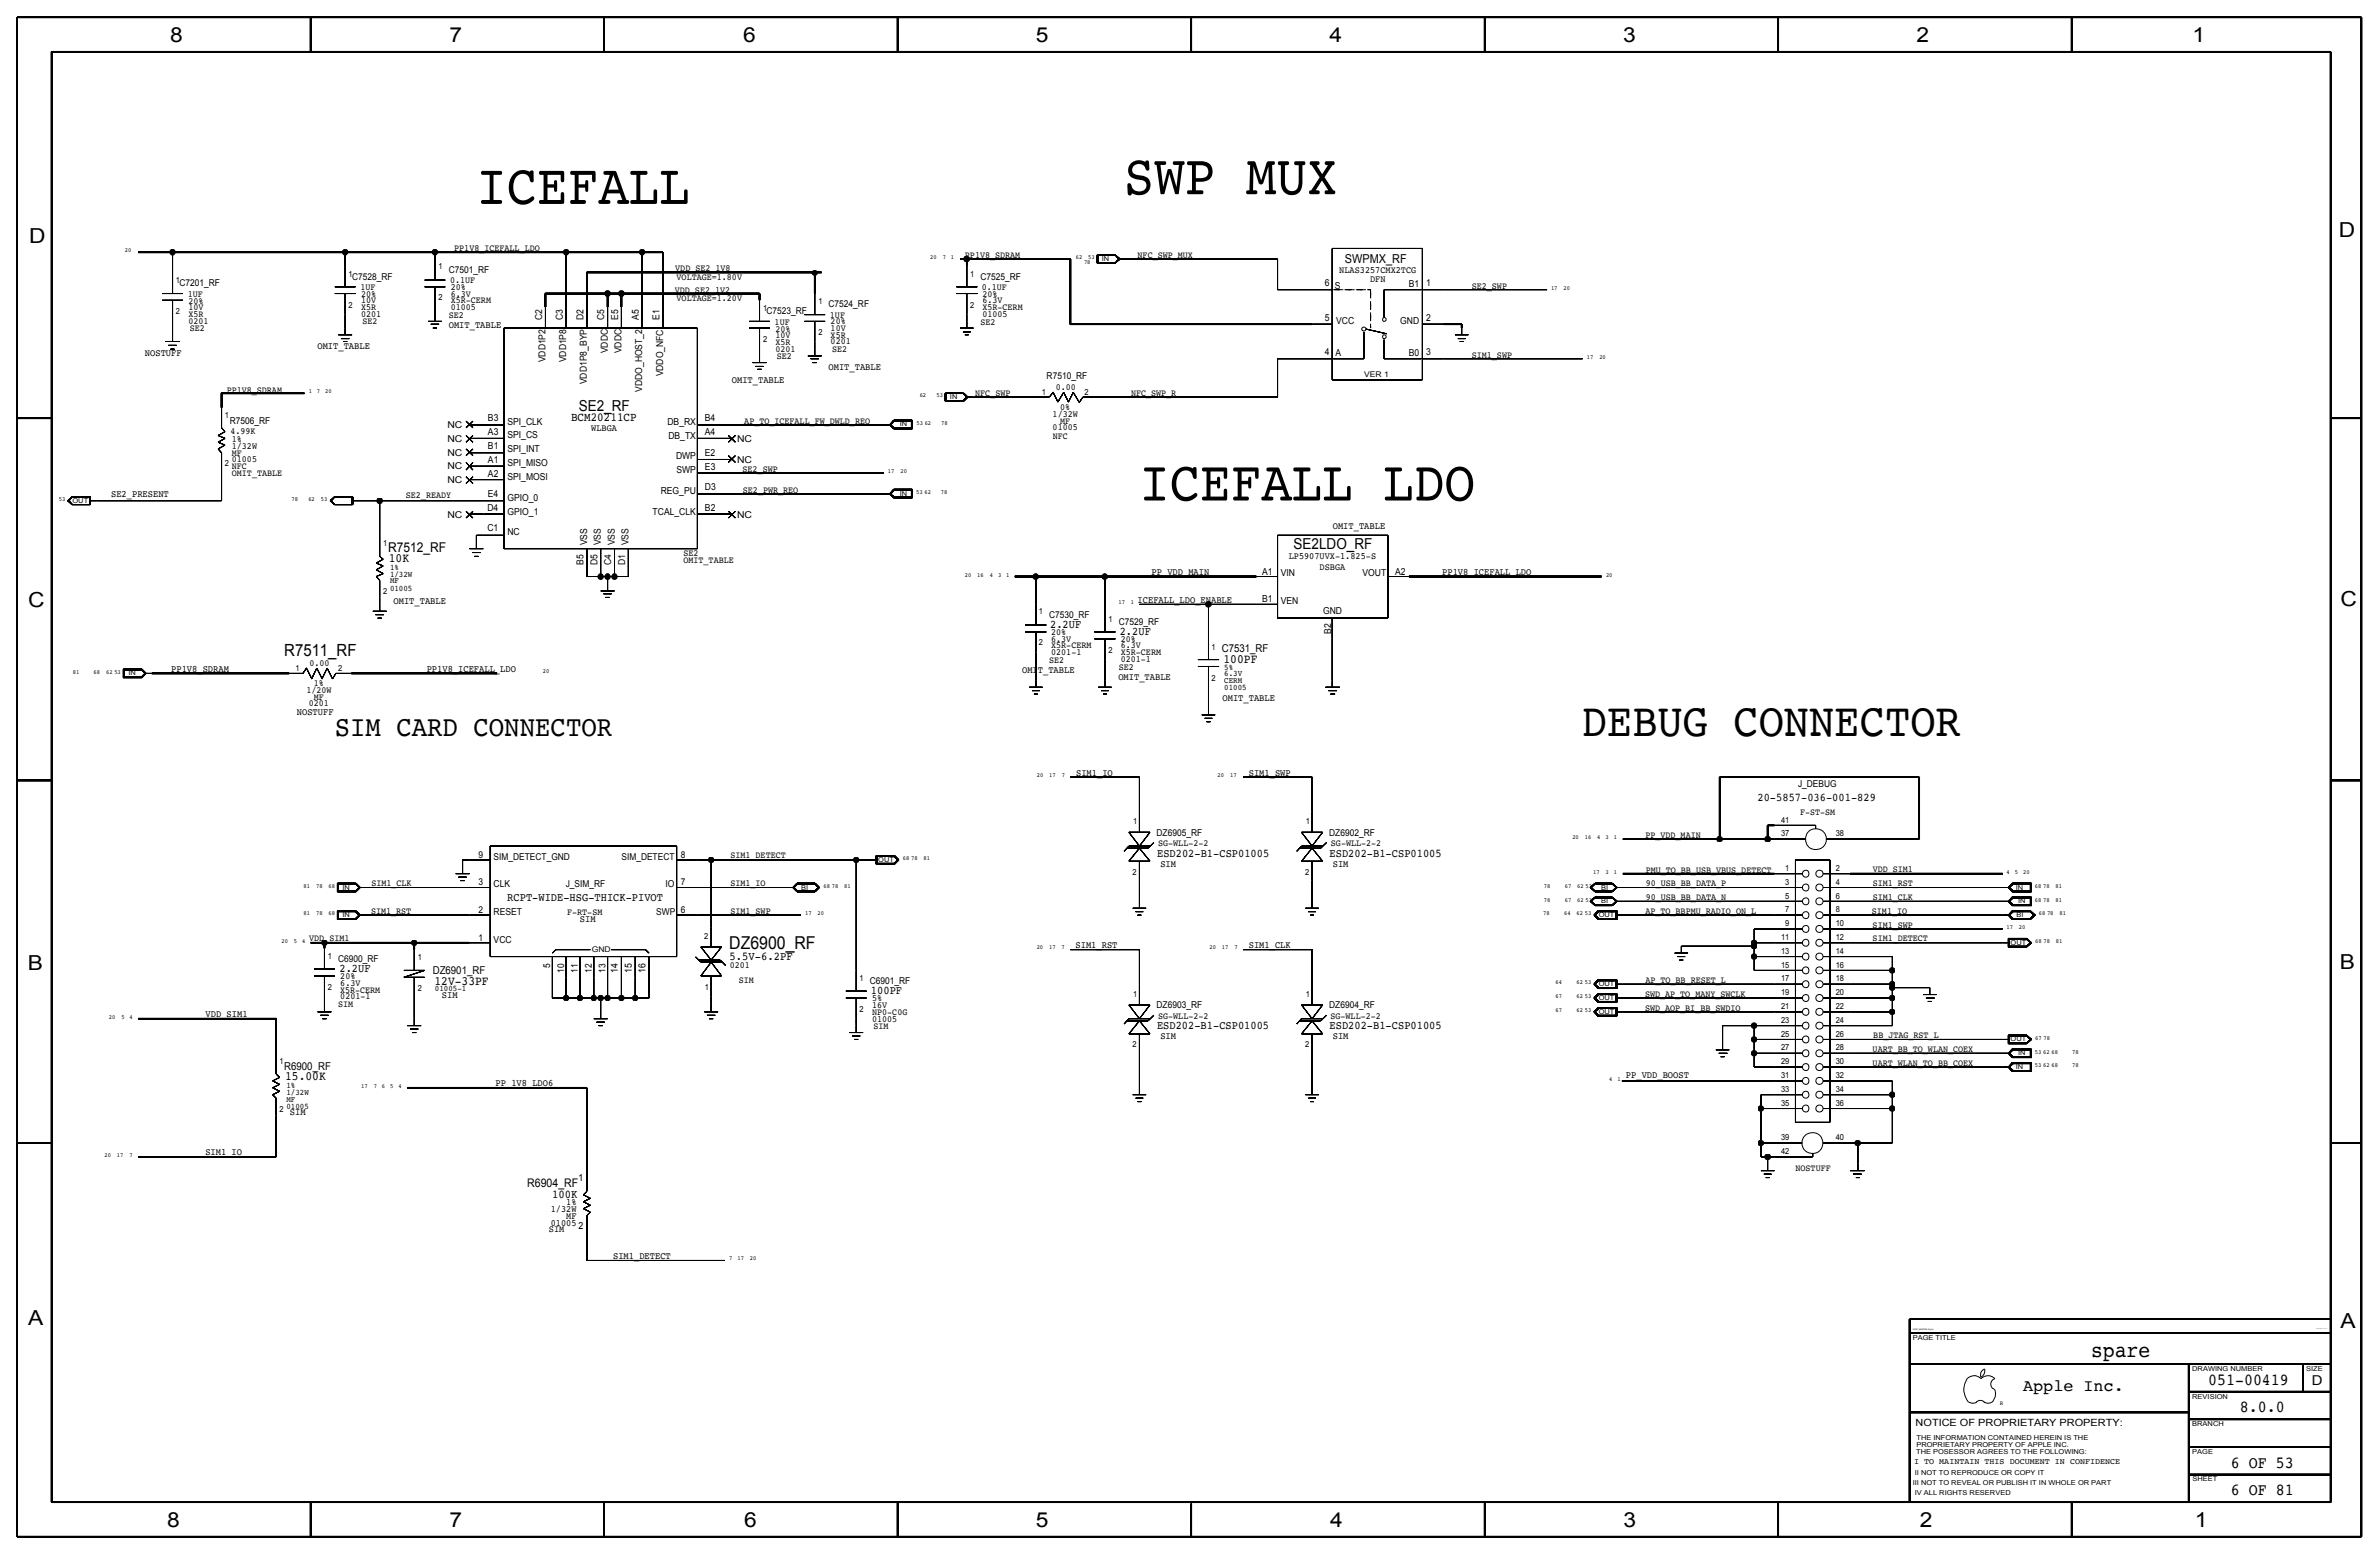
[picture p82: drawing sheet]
<svg xmlns="http://www.w3.org/2000/svg" width="875mm" height="572mm" viewBox="0 0 875 572" stroke-linecap="round" stroke-linejoin="round" font-family="sans-serif">
<defs><g id="words">
<g font-size="21">
<text x="413.3" y="71.4">SWP MUX</text>
<text x="175.2" y="75">ICEFALL</text>
<text x="419.1" y="184.1">ICEFALL LDO</text>
</g>
<text font-size="17.4" x="581.8" y="270.5">DEBUG CONNECTOR</text>
<text font-size="10.6" x="123.1" y="270.5">SIM CARD CONNECTOR</text>
<text font-size="8.1" x="769.2" y="499.1">spare</text>
<g font-size="7.6">
<text x="62.5" y="15.5">8</text>
<text x="165.4" y="15.5">7</text>
<text x="273.3" y="15.5">6</text>
<text x="381" y="15.5">5</text>
<text x="489" y="15.5">4</text>
<text x="597" y="15.5">3</text>
<text x="704.9" y="15.5">2</text>
<text x="806.5" y="15.5">1</text>
<text x="10.7" y="89.5">D</text>
<text x="860.3" y="87.2">D</text>
<text x="10.4" y="223.3">C</text>
<text x="860.8" y="222.8">C</text>
<text x="10.2" y="356.7">B</text>
<text x="860.6" y="356.4">B</text>
<text x="10.4" y="487.5">A</text>
<text x="860.8" y="488.2">A</text>
<text x="61.5" y="561.7">8</text>
<text x="165.4" y="561.7">7</text>
<text x="273.8" y="561.6">6</text>
<text x="381" y="561.7">5</text>
<text x="489.2" y="561.7">4</text>
<text x="597.1" y="561.6">3</text>
<text x="706.2" y="561.7">2</text>
<text x="807.3" y="561.7">1</text>
</g>
<text font-size="6.5" x="268.2" y="349">DZ6900_RF</text>
<g font-size="6.2">
<text x="104.6" y="241.2">R7511_RF</text>
<text x="812.2" y="509.3">051-00419</text>
<text x="744.2" y="511.5">Apple Inc.</text>
<text x="823.9" y="519.4">8.0.0</text>
<text x="820.6" y="539.7">6 OF 53</text>
<text x="820.6" y="549.9">6 OF 81</text>
</g>
<g font-size="5.6">
<text x="212.9" y="151.1">SE2_RF</text>
<text x="475.8" y="201.9">SE2LDO_RF</text>
</g>
<g font-size="5">
<text x="142.7" y="202.9">R7512_RF</text>
<text x="850.3" y="509.3">D</text>
</g>
<g font-size="4.7">
<text x="143" y="206.8">10K</text>
<text x="450" y="243.9">100PF</text>
<text x="159.8" y="362.3">12V-33PF</text>
<text x="104.9" y="397.3">15.00K</text>
</g>
<g font-size="4.5">
<text x="494.7" y="96.8">SWPMX_RF</text>
<text x="210.1" y="154.9">BCM20211CP</text>
</g>
<g font-size="4.4">
<text x="268.3" y="352.9">5.5V-6.2PF</text>
<text x="193.9" y="436.6">R6904_RF</text>
<text x="203.1" y="440.4">100K</text>
</g>
<g font-size="4.3">
<text x="386.3" y="231.1">2.2UF</text>
<text x="411.9" y="233.6">2.2UF</text>
<text x="646.4" y="294.6">20-5857-036-001-829</text>
<text x="425.6" y="315">ESD202-B1-CSP01005</text>
<text x="489" y="315">ESD202-B1-CSP01005</text>
<text x="186.6" y="331.4">RCPT-WIDE-HSG-THICK-PIVOT</text>
<text x="124.9" y="357.6">2.2UF</text>
<text x="320.4" y="365.7">100PF</text>
<text x="425.6" y="378.5">ESD202-B1-CSP01005</text>
<text x="489" y="378.5">ESD202-B1-CSP01005</text>
</g>
<g font-size="4">
<text x="449.4" y="239.9">C7531_RF</text>
<text x="159.2" y="358.3">DZ6901_RF</text>
<text x="104.5" y="393.4">R6900_RF</text>
</g>
<text font-size="3.7" x="704.6" y="524.5">NOTICE OF PROPRIETARY PROPERTY:</text>
<g font-size="3.6">
<text x="165.1" y="120.7">OMIT_TABLE</text>
<text x="53.3" y="130.9">NOSTUFF</text>
<text x="116.8" y="128.3">OMIT_TABLE</text>
<text x="304.8" y="135.9">OMIT_TABLE</text>
<text x="269.2" y="141">OMIT_TABLE</text>
<text x="40.9" y="182.6">SE2_PRESENT</text>
<text x="490.2" y="194.4">OMIT_TABLE</text>
<text x="423.6" y="211.6">PP_VDD_MAIN</text>
<text x="530.5" y="211.6">PP1V8_ICEFALL_LDO</text>
<text x="418.4" y="221.7">ICEFALL_LDO_ENABLE</text>
<text x="144.7" y="222.2">OMIT_TABLE</text>
<text x="63" y="247.1">PP1V8_SDRAM</text>
<text x="156.9" y="247.1">PP1V8_ICEFALL_LDO</text>
<text x="375.9" y="247.6">OMIT_TABLE</text>
<text x="411.4" y="250.2">OMIT_TABLE</text>
<text x="449.7" y="257.8">OMIT_TABLE</text>
<text x="109.2" y="262.9">NOSTUFF</text>
<text x="395.8" y="285.2">SIM1_IO</text>
<text x="459.3" y="285.2">SIM1_SWP</text>
<text x="426.8" y="318.8">SIM</text>
<text x="490.2" y="318.8">SIM</text>
<text x="213.3" y="339.1">SIM</text>
<text x="395.6" y="348.7">SIM1_RST</text>
<text x="459.3" y="348.8">SIM1_CLK</text>
<text x="227.3" y="357.9" transform="rotate(-90 227.3 357.9)">14</text>
<text x="232.3" y="357.9" transform="rotate(-90 232.3 357.9)">15</text>
<text x="237.4" y="357.9" transform="rotate(-90 237.4 357.9)">16</text>
<text x="162.5" y="367">SIM</text>
<text x="75.6" y="374.1">VDD_SIM1</text>
<text x="426.8" y="382.2">SIM</text>
<text x="490.2" y="382.2">SIM</text>
<text x="182.3" y="399.5">PP_1V8_LDO6</text>
<text x="598" y="396.5">PP_VDD_BOOST</text>
<text x="106.6" y="410.2">SIM</text>
<text x="75.5" y="424.9">SIM1_IO</text>
<text x="212.8" y="434.3">1</text>
<text x="212.8" y="452.1">2</text>
<text x="225.5" y="463.1">SIM1_DETECT</text>
</g>
<g font-size="3.5">
<text x="167.1" y="92.3">PP1V8_ICEFALL_LDO</text>
<text x="354.9" y="94.9">PP1V8_SDRAM</text>
<text x="418.4" y="94.9">NFC_SWP_MUX</text>
<text x="165.1" y="100.4">C7501_RF</text>
<text x="248.4" y="99.7">VDD_SE2_1V8</text>
<text x="492.6" y="100.3">NLAS3257CMX2TCG</text>
<text x="66" y="105.3">C7201_RF</text>
<text x="129.5" y="102.9">C7528_RF</text>
<text x="132.5" y="106.7">1UF</text>
<text x="165.6" y="104.2">0.1UF</text>
<text x="165.8" y="106.8">20%</text>
<text x="248.2" y="107.6">VDD_SE2_1V2</text>
<text x="248.9" y="103">VOLTAGE=1.80V</text>
<text x="360.6" y="102.9">C7525_RF</text>
<text x="361.1" y="106.8">0.1UF</text>
<text x="487.3" y="105.3">6</text>
<text x="491" y="106.4">S</text>
<text x="504" y="103.9">DFN</text>
<text x="518.1" y="105.6">B1</text>
<text x="524.6" y="105.3">1</text>
<text x="541.4" y="106.3">SE2_SWP</text>
<text x="69" y="109.1">1UF</text>
<text x="69.3" y="113.9">10V</text>
<text x="69.3" y="111.6">20%</text>
<text x="132.8" y="113.9">X5R</text>
<text x="132.8" y="109.1">20%</text>
<text x="132.8" y="111.4">10V</text>
<text x="165.8" y="111.6">X5R-CERM</text>
<text x="165.8" y="109.1">6.3V</text>
<text x="248.9" y="110.6">VOLTAGE=1.20V</text>
<text x="304.8" y="112.9">C7524_RF</text>
<text x="361.4" y="109.3">20%</text>
<text x="361.4" y="111.6">6.3V</text>
<text x="69.3" y="116.5">X5R</text>
<text x="69.3" y="119">0201</text>
<text x="132.8" y="116.5">0201</text>
<text x="133.3" y="119.3">SE2</text>
<text x="165" y="116.9">SE2</text>
<text x="165.8" y="114.1">01005</text>
<text x="199.4" y="117.7" transform="rotate(-90 199.4 117.7)">C2</text>
<text x="207" y="117.7" transform="rotate(-90 207 117.7)">C3</text>
<text x="214.7" y="117.7" transform="rotate(-90 214.7 117.7)">D2</text>
<text x="222.3" y="117.7" transform="rotate(-90 222.3 117.7)">C5</text>
<text x="227.4" y="117.7" transform="rotate(-90 227.4 117.7)">E5</text>
<text x="235" y="117.7" transform="rotate(-90 235 117.7)">A5</text>
<text x="242.6" y="117.7" transform="rotate(-90 242.6 117.7)">E1</text>
<text x="281.9" y="115.7">C7523_RF</text>
<text x="284.9" y="119.5">1UF</text>
<text x="305.3" y="116.8">1UF</text>
<text x="305.5" y="119.3">20%</text>
<text x="360.6" y="119.5">SE2</text>
<text x="361.4" y="114.1">X5R-CERM</text>
<text x="361.4" y="116.7">01005</text>
<text x="487.3" y="118">5</text>
<text x="491.5" y="119.1">VCC</text>
<text x="515" y="119.1">GND</text>
<text x="524.6" y="118">2</text>
<text x="69.8" y="121.8">SE2</text>
<text x="285.2" y="124.3">10V</text>
<text x="285.2" y="122">20%</text>
<text x="305.5" y="121.6">10V</text>
<text x="305.5" y="124.2">X5R</text>
<text x="223.5" y="129.9" transform="rotate(-90 223.5 129.9)">VDDC</text>
<text x="228.6" y="129.9" transform="rotate(-90 228.6 129.9)">VDDC</text>
<text x="285.2" y="129.4">0201</text>
<text x="285.2" y="126.9">X5R</text>
<text x="305.5" y="126.7">0201</text>
<text x="306" y="129.5">SE2</text>
<text x="487.3" y="130.7">4</text>
<text x="491.2" y="131">A</text>
<text x="518.1" y="131">B0</text>
<text x="524.6" y="130.7">3</text>
<text x="541.4" y="131.7">SIM1_SWP</text>
<text x="200.7" y="133.3" transform="rotate(-90 200.7 133.3)">VDD1P2</text>
<text x="208.3" y="133.3" transform="rotate(-90 208.3 133.3)">VDD1P8</text>
<text x="285.7" y="132.2">SE2</text>
<text x="215.9" y="141.3" transform="rotate(-90 215.9 141.3)">VDD1P8_BYP</text>
<text x="243.9" y="138.5" transform="rotate(-90 243.9 138.5)">VDDO_NFC</text>
<text x="385" y="139.5">R7510_RF</text>
<text x="388.4" y="143.3">0.00</text>
<text x="83.4" y="144.4">PP1V8_SDRAM</text>
<text x="236.2" y="144.1" transform="rotate(-90 236.2 144.1)">VDDO_HOST_2</text>
<text x="358.7" y="145.7">NFC_SWP</text>
<text x="416" y="145.5">NFC_SWP_R</text>
<text x="84.5" y="155.8">R7506_RF</text>
<text x="179.5" y="154.9">B3</text>
<text x="259.3" y="154.9">B4</text>
<text x="273.8" y="155.8">AP_TO_ICEFALL_FW_DWLD_REQ</text>
<text x="387.2" y="153.2">1/32W</text>
<text x="390" y="150.7">0%</text>
<text x="390" y="155.8">MF</text>
<text x="84.8" y="159.7">4.99K</text>
<text x="164.6" y="157.3">NC</text>
<text x="179.5" y="160">A3</text>
<text x="186.6" y="156.2">SPI_CLK</text>
<text x="186.6" y="161.2">SPI_CS</text>
<text x="217.5" y="158.6">WLBGA</text>
<text x="245.5" y="156.2">DB_RX</text>
<text x="245.8" y="161.3">DB_TX</text>
<text x="259.3" y="160">A4</text>
<text x="387.2" y="158.3">01005</text>
<text x="387.2" y="161.3">NFC</text>
<text x="85.3" y="165">1/32W</text>
<text x="85.3" y="162.4">1%</text>
<text x="85.3" y="167.5">MF</text>
<text x="164.6" y="162.5">NC</text>
<text x="164.6" y="167.7">NC</text>
<text x="179.5" y="165.1">B1</text>
<text x="186.6" y="166.3">SPI_INT</text>
<text x="259.3" y="167.6">E2</text>
<text x="271.1" y="162.5">NC</text>
<text x="85.3" y="172.6">NFC</text>
<text x="85.3" y="170.1">01005</text>
<text x="164.6" y="172.6">NC</text>
<text x="179.5" y="170.2">A1</text>
<text x="186.7" y="171.4">SPI_MISO</text>
<text x="248.7" y="168.9">DWP</text>
<text x="248.8" y="174">SWP</text>
<text x="259.3" y="172.7">E3</text>
<text x="271.1" y="170.2">NC</text>
<text x="273.1" y="173.6">SE2_SWP</text>
<text x="85.3" y="175.1">OMIT_TABLE</text>
<text x="164.6" y="177.8">NC</text>
<text x="179.5" y="175.3">A2</text>
<text x="186.7" y="176.5">SPI_MOSI</text>
<text x="149.3" y="183.1">SE2_READY</text>
<text x="179.5" y="182.9">E4</text>
<text x="186.7" y="184.2">GPIO_0</text>
<text x="243" y="181.6">REG_PU</text>
<text x="259.3" y="180.3">D3</text>
<text x="273.3" y="181.2">SE2_PWR_REQ</text>
<text x="164.6" y="190.7">NC</text>
<text x="179.3" y="188">D4</text>
<text x="186.7" y="189.2">GPIO_1</text>
<text x="240.1" y="189.2">TCAL_CLK</text>
<text x="259.3" y="188">B2</text>
<text x="271.1" y="190.7">NC</text>
<text x="179.3" y="195.4">C1</text>
<text x="186.7" y="196.9">NC</text>
<text x="215.9" y="200.5" transform="rotate(-90 215.9 200.5)">VSS</text>
<text x="221" y="200.5" transform="rotate(-90 221 200.5)">VSS</text>
<text x="226.1" y="200.5" transform="rotate(-90 226.1 200.5)">VSS</text>
<text x="231.2" y="200.5" transform="rotate(-90 231.2 200.5)">VSS</text>
<text x="214.7" y="207.6" transform="rotate(-90 214.7 207.6)">B5</text>
<text x="219.7" y="207.8" transform="rotate(-90 219.7 207.8)">D5</text>
<text x="224.8" y="207.8" transform="rotate(-90 224.8 207.8)">C4</text>
<text x="229.9" y="207.8" transform="rotate(-90 229.9 207.8)">D1</text>
<text x="251.4" y="206.9">OMIT_TABLE</text>
<text x="251.4" y="204.5">SE2</text>
<text x="474" y="205.6">LP5907UVX-1.825-S</text>
<text x="485.4" y="209.5">DSBGA</text>
<text x="464.3" y="211.3">A1</text>
<text x="471.1" y="212">VIN</text>
<text x="501.2" y="212">VOUT</text>
<text x="513.1" y="211.3">A2</text>
<text x="464.3" y="221.5">B1</text>
<text x="385.9" y="227.3">C7530_RF</text>
<text x="471.1" y="222.1">VEN</text>
<text x="486.6" y="225.9">GND</text>
<text x="386.7" y="233.7">20%</text>
<text x="411.5" y="229.9">C7529_RF</text>
<text x="489.6" y="233" transform="rotate(-90 489.6 233)">B2</text>
<text x="386.7" y="238.5">X5R-CERM</text>
<text x="386.7" y="236">6.3V</text>
<text x="412.3" y="238.5">6.3V</text>
<text x="412.3" y="236.2">20%</text>
<text x="113.9" y="244.8">0.00</text>
<text x="385.9" y="243.8">SE2</text>
<text x="386.7" y="241">0201-1</text>
<text x="412.3" y="243.6">0201-1</text>
<text x="412.3" y="241">X5R-CERM</text>
<text x="411.5" y="246.4">SE2</text>
<text x="112.7" y="254.7">1/20W</text>
<text x="115.5" y="252.2">1%</text>
<text x="115.5" y="257.3">MF</text>
<text x="113.6" y="259.8">0201</text>
<text x="661.4" y="289.6">J_DEBUG</text>
<text x="662.1" y="299.7">F-ST-SM</text>
<text x="425.4" y="307.3">DZ6905_RF</text>
<text x="426" y="311.2">SG-WLL-2-2</text>
<text x="488.9" y="307.3">DZ6902_RF</text>
<text x="489.5" y="311.2">SG-WLL-2-2</text>
<text x="605.2" y="308.1">PP_VDD_MAIN</text>
<text x="176" y="315.4">9</text>
<text x="181.6" y="316.2">SIM_DETECT_GND</text>
<text x="228.6" y="316.2">SIM_DETECT</text>
<text x="250.4" y="315.4">8</text>
<text x="268.7" y="315.7">SIM1_DETECT</text>
<text x="605.3" y="320.9">PMU_TO_BB_USB_VBUS_DETECT</text>
<text x="688.8" y="320.8">VDD_SIM1</text>
<text x="136.6" y="325.9">SIM1_CLK</text>
<text x="176" y="325.6">3</text>
<text x="181.6" y="326.3">CLK</text>
<text x="208.1" y="326.4">J_SIM_RF</text>
<text x="244.8" y="326.3">IO</text>
<text x="250.4" y="325.6">7</text>
<text x="268.7" y="325.9">SIM1_IO</text>
<text x="605.3" y="326">90_USB_BB_DATA_P</text>
<text x="688.8" y="325.9">SIM1_RST</text>
<text x="176" y="335.8">2</text>
<text x="250.4" y="335.8">6</text>
<text x="605.3" y="331.1">90_USB_BB_DATA_N</text>
<text x="688.8" y="331">SIM1_CLK</text>
<text x="136.5" y="336.2">SIM1_RST</text>
<text x="181.6" y="336.5">RESET</text>
<text x="208.6" y="336.6">F-RT-SM</text>
<text x="241.3" y="336.6">SWP</text>
<text x="268.7" y="336">SIM1_SWP</text>
<text x="605.2" y="336">AP_TO_BBPMU_RADIO_ON_L</text>
<text x="688.5" y="336">SIM1_IO</text>
<text x="688.8" y="341.1">SIM1_SWP</text>
<text x="113.7" y="346.2">VDD_SIM1</text>
<text x="176" y="345.9">1</text>
<text x="181.6" y="346.9">VCC</text>
<text x="688.8" y="346.2">SIM1_DETECT</text>
<text x="124.4" y="353.8">C6900_RF</text>
<text x="202.4" y="356" transform="rotate(-90 202.4 356)">5</text>
<text x="207.5" y="357.8" transform="rotate(-90 207.5 357.8)">10</text>
<text x="212.6" y="357.8" transform="rotate(-90 212.6 357.8)">11</text>
<text x="217.7" y="357.8" transform="rotate(-90 217.7 357.8)">12</text>
<text x="222.7" y="357.8" transform="rotate(-90 222.7 357.8)">13</text>
<text x="268.4" y="356.1">0201</text>
<text x="125.1" y="365.1">X5R-CERM</text>
<text x="125.2" y="360.2">20%</text>
<text x="125.2" y="362.5">6.3V</text>
<text x="271.7" y="361.4">SIM</text>
<text x="319.9" y="361.9">C6901_RF</text>
<text x="605.2" y="361.4">AP_TO_BB_RESET_L</text>
<text x="124.3" y="370.4">SIM</text>
<text x="125.2" y="367.5">0201-1</text>
<text x="320.8" y="368.3">5%</text>
<text x="320.8" y="370.6">16V</text>
<text x="425.4" y="370.8">DZ6903_RF</text>
<text x="488.9" y="370.8">DZ6904_RF</text>
<text x="605.1" y="366.6">SWD_AP_TO_MANY_SWCLK</text>
<text x="605.1" y="371.7">SWD_AOP_BI_BB_SWDIO</text>
<text x="320.8" y="373.1">NP0-C0G</text>
<text x="320.8" y="375.7">01005</text>
<text x="426" y="374.7">SG-WLL-2-2</text>
<text x="489.4" y="374.7">SG-WLL-2-2</text>
<text x="321.3" y="378.5">SIM</text>
<text x="689" y="381.7">BB_JTAG_RST_L</text>
<text x="688.8" y="386.8">UART_BB_TO_WLAN_COEX</text>
<text x="688.8" y="391.9">UART_WLAN_TO_BB_COEX</text>
<text x="660.4" y="430.5">NOSTUFF</text>
<text x="208.3" y="443.2">1%</text>
<text x="202.6" y="445.7">1/32W</text>
<text x="208.3" y="448.3">MF</text>
<text x="201.9" y="453.1">SIM</text>
<text x="202.6" y="450.8">01005</text>
</g>
<g font-size="3.1">
<text x="128.2" y="101.7">1</text>
<text x="161.2" y="98.9">1</text>
<text x="356.8" y="101.7">1</text>
<text x="64.7" y="104.2">1</text>
<text x="128.2" y="113.1">2</text>
<text x="161.2" y="110.3">2</text>
<text x="301" y="111.9">1</text>
<text x="356.8" y="113.1">2</text>
<text x="64.7" y="115.6">2</text>
<text x="280.7" y="114.3">1</text>
<text x="280.7" y="125.8">2</text>
<text x="301" y="123.3">2</text>
<text x="383.2" y="145.2">1</text>
<text x="398.9" y="145.2">2</text>
<text x="82.8" y="153.6">1</text>
<text x="82.8" y="171.4">2</text>
<text x="140.9" y="200.8">1</text>
<text x="143.5" y="209.5">1%</text>
<text x="143.5" y="214.5">MF</text>
<text x="143.5" y="212.1">1/32W</text>
<text x="140.9" y="218.5">2</text>
<text x="143.5" y="217.3">01005</text>
<text x="382.1" y="225.9">1</text>
<text x="407.7" y="228.7">1</text>
<text x="382.1" y="237.3">2</text>
<text x="445.6" y="238.9">1</text>
<text x="407.7" y="240.1">2</text>
<text x="108.6" y="246.9">1</text>
<text x="124.4" y="246.9">2</text>
<text x="445.6" y="250.3">2</text>
<text x="450.3" y="251.2">CERM</text>
<text x="450.3" y="248.7">6.3V</text>
<text x="450.3" y="246.4">5%</text>
<text x="450.3" y="253.8">01005</text>
<text x="416.8" y="303.1">1</text>
<text x="480.3" y="303.1">1</text>
<text x="655.1" y="302.5">41</text>
<text x="655.1" y="307.6">37</text>
<text x="675.2" y="307.6">38</text>
<text x="416.5" y="321.6">2</text>
<text x="480" y="321.6">2</text>
<text x="656.7" y="320.3">1</text>
<text x="675.2" y="320.3">2</text>
<text x="656.7" y="325.4">3</text>
<text x="675.2" y="325.4">4</text>
<text x="656.7" y="335.5">7</text>
<text x="656.7" y="330.4">5</text>
<text x="675.2" y="335.5">8</text>
<text x="675.2" y="330.4">6</text>
<text x="656.7" y="340.6">9</text>
<text x="675.2" y="340.6">10</text>
<text x="259" y="345.4">2</text>
<text x="655.1" y="345.7">11</text>
<text x="675.2" y="345.7">12</text>
<text x="120.6" y="352.6">1</text>
<text x="153.6" y="353">1</text>
<text x="655.1" y="350.8">13</text>
<text x="675.2" y="350.8">14</text>
<text x="655.1" y="355.8">15</text>
<text x="675.2" y="355.8">16</text>
<text x="120.6" y="364">2</text>
<text x="153.6" y="364.5">2</text>
<text x="160" y="364.5">01005-1</text>
<text x="259.3" y="364">1</text>
<text x="316.2" y="360.7">1</text>
<text x="655.1" y="360.9">17</text>
<text x="675.2" y="360.9">18</text>
<text x="416.8" y="366.6">1</text>
<text x="480.3" y="366.6">1</text>
<text x="655.1" y="371.1">21</text>
<text x="655.1" y="366">19</text>
<text x="675.2" y="371.1">22</text>
<text x="675.2" y="366">20</text>
<text x="316.2" y="372.1">2</text>
<text x="655.1" y="376.2">23</text>
<text x="675.2" y="376.2">24</text>
<text x="655.1" y="381.2">25</text>
<text x="675.2" y="381.2">26</text>
<text x="416.5" y="385.1">2</text>
<text x="480" y="385.1">2</text>
<text x="655.1" y="386.3">27</text>
<text x="675.2" y="386.3">28</text>
<text x="102.8" y="391.1">1</text>
<text x="655.1" y="391.4">29</text>
<text x="675.2" y="391.4">30</text>
<text x="105.3" y="400.1">1%</text>
<text x="655.1" y="401.6">33</text>
<text x="655.1" y="396.5">31</text>
<text x="675.2" y="401.6">34</text>
<text x="675.2" y="396.5">32</text>
<text x="105.3" y="405.1">MF</text>
<text x="105.3" y="402.6">1/32W</text>
<text x="105.3" y="407.7">01005</text>
<text x="655.1" y="406.6">35</text>
<text x="675.2" y="406.6">36</text>
<text x="102.8" y="408.9">2</text>
<text x="655.1" y="419.3">39</text>
<text x="675.2" y="419.3">40</text>
<text x="655.1" y="424.4">42</text>
<text x="704.1" y="538.5">I TO MAINTAIN THIS DOCUMENT IN CONFIDENCE</text>
</g>
<g font-size="2.9">
<text x="501.8" y="138.6">VER 1</text>
<text x="217.6" y="350.2">GND</text>
</g>
<g font-size="2.5">
<text x="405.2" y="96.1">IN</text>
<text x="349.4" y="146.8">IN</text>
<text x="331" y="156.8">IN</text>
<text x="26.7" y="184.8">OUT</text>
<text x="331" y="182.3">IN</text>
<text x="47.2" y="248.3">IN</text>
<text x="323" y="317.1">OUT</text>
<text x="125.9" y="327.2">IN</text>
<text x="294.7" y="327.2">BI</text>
<text x="588.9" y="327.2">BI</text>
<text x="741.5" y="327.2">IN</text>
<text x="588.9" y="332.2">BI</text>
<text x="742.3" y="332.2">IN</text>
<text x="125.9" y="337.3">IN</text>
<text x="588.1" y="337.3">OUT</text>
<text x="741.7" y="337.3">BI</text>
<text x="739.5" y="347.5">OUT</text>
<text x="588.1" y="362.7">OUT</text>
<text x="588.1" y="367.8">OUT</text>
<text x="588.1" y="372.9">OUT</text>
<text x="739.5" y="383">OUT</text>
<text x="742.3" y="388.1">IN</text>
<text x="741.5" y="393.2">IN</text>
<text x="703.5" y="492.8">PAGE TITLE</text>
<text x="806.3" y="504.2">DRAWING NUMBER</text>
<text x="848.2" y="504.2">SIZE</text>
<text x="806.3" y="514.4">REVISION</text>
<text x="806.3" y="524.5">BRANCH</text>
<text x="704.9" y="532.1">PROPRIETARY PROPERTY OF APPLE INC.</text>
<text x="704.9" y="529.6">THE INFORMATION CONTAINED HEREIN IS THE</text>
<text x="704.8" y="534.7">THE POSESSOR AGREES TO THE FOLLOWING:</text>
<text x="806.3" y="534.7">PAGE</text>
<text x="704.3" y="542.3">II NOT TO REPRODUCE OR COPY IT</text>
<text x="806.4" y="544.8">SHEET</text>
<text x="703.5" y="546.1">III NOT TO REVEAL OR PUBLISH IT IN WHOLE OR PART</text>
<text x="704.3" y="549.9">IV ALL RIGHTS RESERVED</text>
</g>
<g font-size="2.3">
<text x="45.9" y="92.6">20</text>
<text x="342.2" y="95.2">20</text>
<text x="346.7" y="95.2">7</text>
<text x="349.8" y="95.2">1</text>
<text x="395.7" y="95.3">62</text>
<text x="400.3" y="95.3">53</text>
<text x="398.7" y="97.2">78</text>
<text x="570.5" y="106.6">17</text>
<text x="575.1" y="106.6">20</text>
<text x="583.7" y="132">17</text>
<text x="588.3" y="132">20</text>
<text x="113.5" y="144.7">1</text>
<text x="116.6" y="144.7">7</text>
<text x="119.6" y="144.7">20</text>
<text x="338.3" y="146.1">62</text>
<text x="344.4" y="146.1">53</text>
<text x="337.1" y="156.3">53 62</text>
<text x="346.2" y="156.3">78</text>
<text x="326.6" y="173.9">17</text>
<text x="331.2" y="173.9">20</text>
<text x="21.7" y="184.3">53</text>
<text x="107.3" y="184.2">78</text>
<text x="113.4" y="184.2">62</text>
<text x="118" y="184.2">53</text>
<text x="337" y="181.7">53 62</text>
<text x="346.1" y="181.7">78</text>
<text x="354.9" y="212">20</text>
<text x="359.5" y="212">16</text>
<text x="364" y="212">4</text>
<text x="367.1" y="212">3</text>
<text x="370.1" y="212">1</text>
<text x="590.7" y="212">20</text>
<text x="411.4" y="222.2">17</text>
<text x="416" y="222.2">1</text>
<text x="26.8" y="247.7">81</text>
<text x="34.4" y="247.7">68</text>
<text x="39" y="247.7">62 53</text>
<text x="199.7" y="247.6">20</text>
<text x="381.4" y="285.7">20</text>
<text x="386" y="285.7">17</text>
<text x="390.5" y="285.7">7</text>
<text x="447.9" y="285.7">20</text>
<text x="452.4" y="285.7">17</text>
<text x="578.3" y="308.6">20</text>
<text x="582.9" y="308.6">16</text>
<text x="587.5" y="308.6">4</text>
<text x="590.5" y="308.6">3</text>
<text x="593.6" y="308.6">1</text>
<text x="332.1" y="316.3">68 78</text>
<text x="339.7" y="316.3">81</text>
<text x="586" y="321.3">17</text>
<text x="590.6" y="321.3">3</text>
<text x="593.6" y="321.3">1</text>
<text x="738" y="321.3">4</text>
<text x="741.1" y="321.3">5</text>
<text x="744.1" y="321.3">20</text>
<text x="111.7" y="326.5">81</text>
<text x="116.3" y="326.5">78</text>
<text x="120.8" y="326.5">68</text>
<text x="302.9" y="326.5">68 78</text>
<text x="310.5" y="326.5">81</text>
<text x="567.9" y="326.5">78</text>
<text x="575.5" y="326.5">67</text>
<text x="580.1" y="326.5">62 53</text>
<text x="748.5" y="326.5">68 78</text>
<text x="756.1" y="326.5">81</text>
<text x="567.9" y="331.6">78</text>
<text x="575.5" y="331.6">67</text>
<text x="580.1" y="331.6">62 53</text>
<text x="748.5" y="331.6">68 78</text>
<text x="756.1" y="331.6">81</text>
<text x="111.7" y="336.6">81</text>
<text x="116.3" y="336.6">78</text>
<text x="120.8" y="336.6">68</text>
<text x="296.1" y="336.5">17</text>
<text x="300.7" y="336.5">20</text>
<text x="567.6" y="336.6">78</text>
<text x="575.3" y="336.6">64</text>
<text x="579.9" y="336.6">62 53</text>
<text x="738" y="341.6">17</text>
<text x="742.6" y="341.6">20</text>
<text x="749.9" y="336.6">68 78</text>
<text x="757.5" y="336.6">81</text>
<text x="103.6" y="346.6">20</text>
<text x="108.1" y="346.6">5</text>
<text x="111.2" y="346.6">4</text>
<text x="748.6" y="346.8">68 78</text>
<text x="756.2" y="346.8">81</text>
<text x="381.3" y="349.2">20</text>
<text x="385.9" y="349.2">17</text>
<text x="390.5" y="349.2">7</text>
<text x="444.9" y="349.2">20</text>
<text x="449.4" y="349.2">17</text>
<text x="454" y="349.2">7</text>
<text x="572.2" y="362.1">64</text>
<text x="579.9" y="362.1">62 53</text>
<text x="572.2" y="367.1">67</text>
<text x="579.9" y="367.1">62 53</text>
<text x="40.1" y="374.6">20</text>
<text x="44.6" y="374.6">5</text>
<text x="47.7" y="374.6">4</text>
<text x="572.2" y="372.2">67</text>
<text x="579.9" y="372.2">62 53</text>
<text x="748.6" y="382.4">67 78</text>
<text x="748.5" y="387.5">53 62 68</text>
<text x="762.2" y="387.5">78</text>
<text x="748.5" y="392.5">53 62 68</text>
<text x="762.2" y="392.5">78</text>
<text x="132.9" y="400">17</text>
<text x="137.4" y="400">7</text>
<text x="140.5" y="400">6</text>
<text x="143.5" y="400">5</text>
<text x="146.6" y="400">4</text>
<text x="591.9" y="397.4">4</text>
<text x="595" y="397.4">1</text>
<text x="38.4" y="425.4">20</text>
<text x="43" y="425.4">17</text>
<text x="47.6" y="425.4">7</text>
<text x="268.2" y="463.5">7</text>
<text x="271.2" y="463.5">17</text>
<text x="275.8" y="463.5">20</text>
</g>
<text font-size="2.2" x="735.5" y="516.8">R</text>
<text font-size=".9" x="703.5" y="489">SYNC_MASTER=Sync</text>
<text font-size=".4" x="851.9" y="488.9">SYNC_DATE=05/17/2016</text>
</g></defs>
<g fill="none" stroke="#000" stroke-width=".6" stroke-linecap="butt">
<path d="M6.3 6.4v558.7v-558.7h862.2h-862.2h862.2v558.7v-558.7v558.7h-862.2h862.2h-862.2zM19 19.1v533.4v-533.4h838.2h-838.2h838.2v533.4v-533.4v533.4h-838.2h838.2h-838.2zM114.3 6.4v12.7M222.2 6.4v12.7M330.2 6.4v12.7M438.1 6.4v12.7M546.1 6.4v12.7M654 6.4v12.7M762 6.4v12.7M50.8 92.8h76.2M127 92.8h33M127 92.8v4.9"/>
<path d="M160 92.8h48.2M160 92.8v2.5M208.2 92.8h28M208.2 92.8v20.1M236.2 92.8v20.1M236.2 92.8h7.6h-7.6h7.6v20.1M353.1 95.3h2.5h-2.5h2.5v2.4M355.6 95.3h38.1h-38.1h38.1v23.9v-23.9v23.9h88.9M223.5 108v4.9M228.6 108h-28h22.9h-22.9v4.9M279.4 110.4v-2.4v2.4v-2.4h-50.8h50.8h-50.8v4.9M299.7 100.2h-83.8h83.8h-83.8v12.7"/>
<path d="M299.7 100.2v7.8M299.7 100.2h2.5M530.9 119.2h6.7h-6.7h6.7v1.5M6.3 153.8h12.7M112 144.6h-30.5h30.5h-30.5v5.3M857.2 153.8h11.3M373.2 212h7.8M381 212h25.4M381 212v10.3M462.1 212h-55.7h55.7h-55.7v12.8M518.2 212h70.9M55.8 247.7h50.6"/>
<path d="M129.2 247.7h53.6M6.3 287h12.7M857.2 287h11.3M596.9 308.6h53.3M632.5 308.6v-22.8v22.8v-22.8h73.4h-73.4h73.4v22.8v-22.8v22.8h-25.4M650.2 308.6h2.4M652.6 303.5h-2.4h2.4h-2.4v5.1M596.9 321.3h55.7M680.5 321.3h56.1M114.3 346.7h5h-5h5v2.1M119.3 346.7h33.1M152.4 346.7h20.3"/>
<path d="M152.4 346.7v2.5M50.8 374.6h50.8h-50.8h50.8v12.8M149.8 400.1h66.1h-66.1h66.1v30.4M6.3 420.4h12.7M857.2 420.4h11.3M702.4 490.2h154.8M702.4 490.2v62.3M857.2 485.1h-154.8h154.8h-154.8v5.1M702.4 519.4h102.6M702.4 501.6h154.8M805 501.6v50.9M805 511.8h52.2"/>
<path d="M847 501.6v10.2M805 522h52.2M805 532.1h52.2M114.3 552.5v12.6M222.2 552.5v12.6M330.2 552.5v12.6M438.1 553v12.1M546.1 552.5v12.6M654 552.5v12.6M762 552.5v12.6M805 542.3h52.2"/>
</g>
<g fill="none" stroke="#000" stroke-width=".37">
<path d="M63.5 92.8v15.2M127 97.7v7.8M160 95.3v7.7M355.6 97.7v7.8M403.6 93.8v2.9v-2.9h6.7h-6.7h6.7l1.4 1.5-1.4-1.5 1.4 1.5-1.4 1.4 1.4-1.4-1.4 1.4h-6.7h6.7h-6.7zM403.6 93.8v2.9v-2.9h6.7h-6.7h6.7l1.7 1.5-1.7-1.5 1.7 1.5-1.7 1.4 1.7-1.4-1.7 1.4h-6.7h6.7h-6.7zM411.3 95.3l-1 1.4 1-1.4-1 1.4h-6.4h6.4h-6.4v-2.9v2.9v-2.9h6.4h-6.4h6.4l1 1.5-1-1.5 1 1.5h58.6h-56.1h56.1v11.2v-11.2v11.2h20.1M490 91.4h33.2v48.3v-48.3v48.3h-33.2h33.2h-33.2v-48.3v48.3v-48.3h33.2zM59.7 108h7.6M59.7 110.4h7.6M63.5 110.4v15.2M123.2 105.5h7.6"/>
<path d="M123.2 108h7.6M127 108v15.1M156.2 103h7.6M156.2 105.5h7.6M157.4 118.2h5.1M158.4 119.2h3.1M160 105.5v12.7M200.6 112.9v7.8M208.2 112.9v7.8M215.9 112.9v7.8M223.5 112.9v7.8M228.6 112.9v7.8"/>
<path d="M236.2 112.9v7.8M243.8 112.9v7.8M275.6 118.2h7.6M279.4 110.4v7.8M295.9 115.7h7.6M295.9 118.2h7.6M299.7 118.2v12.7M299.7 108v7.7M351.8 105.5h7.7M351.8 108h7.7M355.6 108v12.7M482.6 119.2h7.4"/>
<path d="M522.8 106.5h-13.7h13.7h-13.7v10.3M523.2 106.5h45.8M523.2 119.2h7.7M60.9 125.6h5.1M61.9 127h3.1M62.7 128.4h1.5M124.4 123.1h5.1M125.4 124.5h3.1M126.2 125.6h1.5M159.2 120.7h1.5M185.4 120.7v81.1v-81.1h71.1h-71.1h71.1v81.1v-81.1v81.1h-71.1h71.1h-71.1zM275.6 120.7h7.6"/>
<path d="M276.8 133.4h5.1M277.8 134.8h3.1M278.6 135.8h1.5M279.4 120.7v12.7M297.1 130.9h5.1M298.1 131.9h3.1M298.9 133.4h1.5M353.1 120.7h5M354.2 122.1h2.8M354.9 123.1h1.4M490 131.9h-20.1h12.7h-12.7v14.2v-14.2v14.2h-71.6h5.6h-5.6l-1.4 2.1M501.6 122.1v9.8v-9.8v9.8h-11.2"/>
<path d="M502.4 121l7.7 1.8M509.1 124.9v7v-7v7h13.7M523.2 131.9h58.9M535.2 123.1h4.9M536.2 124.5h2.8M536.9 125.6h1.4M537.6 120.7v2.4M81.5 149.9v7.4v-7.4v7.4l1.3 1.5-1.3-1.5 1.3 1.5-2.6 1.4 2.6-1.4-2.6 1.4 2.6 1-2.6-1 2.6 1-2.6 1.4 2.6-1.4-2.6 1.4 2.6 1.1-2.6-1.1 2.6 1.1-2.6 1.4 2.6-1.4-2.6 1.4 1.3 1.4-1.3-1.4 1.3 1.4v17.7v-11.3v11.3h-48.5M171.4 154.9l2.6 2.4M172.7 156.3h12.7M174 154.9l-2.6 2.4M256.5 156.3h71.1h-2.5h2.5l1.3-1.4-1.3 1.4 1.3-1.4h6.3h-6.3h6.3v2.4v-2.4v2.4h-6.3h6.3h-6.3l-1.3-1"/>
<path d="M327.3 156.3l1.5-1.4-1.5 1.4 1.5-1.4h6.6h-6.6h6.6v2.8v-2.8v2.8h-6.6h6.6h-6.6zM328.7 154.5l-1.5 1.8 1.5-1.8h6.8h-6.8h6.8v3.2v-3.2v3.2h-6.8h6.8h-6.8l-1.5-1.4 1.5 1.4-1.5-1.4zM328.8 154.9l-1.4 1.4 1.4-1.4h6.5h-6.5h6.5v2.8v-2.8v2.8h-6.5h6.5h-6.5l-1.4-1.4 1.4 1.4-1.4-1.4zM347.6 144.6v2.9v-2.9h6.9h-6.9h6.9l1.5 1.5-1.5-1.5 1.5 1.5-1.5 1.4 1.5-1.4-1.5 1.4h-6.8h6.8h-6.8v-2.9v2.9v-2.9h6.8h-6.8h6.8l1.5 1.5-1.5-1.5 1.5 1.5-1.5 1.4 1.5-1.4-1.5 1.4h-6.9h6.9h-6.9zM347.8 144.6v2.9v-2.9h6.4h-6.4h6.4l1.4 1.5-1.4-1.5 1.4 1.5-1.4 1.4 1.4-1.4-1.4 1.4h-6.4h6.4h-6.4zM355.6 146.1l-1.4 1.4 1.4-1.4-1.4 1.4h-6.3h6.3h-6.3v-2.9v2.9v-2.9h6.3h-6.3h6.3l1.4 1.5-1.4-1.5 1.4 1.5h30.3h-4.9h4.9l1.4-1.8-1.4 1.8 1.4-1.8 1.8 3.5-1.8-3.5 1.8 3.5 2.1-3.5-2.1 3.5 2.1-3.5 1.8 3.5-1.8-3.5 1.8 3.5 1.8-3.5-1.8 3.5 1.8-3.5 2.1 3.5M171.4 160.2l2.6 2.4M171.4 165.1l2.6 2.5M171.4 170l2.6 2.9M171.4 175.3l2.6 2.5M172.7 176.4h12.7M172.7 171.5h12.7"/>
<path d="M172.7 166.5h12.7M172.7 161.2h12.7M174 160.2l-2.6 2.4M174 165.1l-2.6 2.5M174 170l-2.6 2.9M174 175.3l-2.6 2.5M256.5 169h12.7M256.5 161.2h12.7M256.5 173.9h68.6M267.9 160.2l2.6 2.4M267.9 167.6l2.6 2.4M270.5 160.2l-2.6 2.4"/>
<path d="M270.5 167.6l-2.6 2.4M328.7 179.9l-1.5 1.8 1.5-1.8h6.8h-6.8h6.8v3.2v-3.2v3.2h-6.8h6.8h-6.8l-1.5-1.4 1.5 1.4-1.5-1.4zM24.9 184.2l1.6-1.5-1.6 1.5 1.6-1.5h6.8h-6.8h6.8v2.9v-2.9v2.9h-6.8h6.8h-6.8zM25 184.2l1.5-1.5-1.5 1.5 1.5-1.5h6.7h-6.7h6.7v2.9v-2.9v2.9h-6.7h6.7h-6.7zM26.6 182.7l-1.4 1.5 1.4-1.5h6.5h-6.5h6.5v2.9v-2.9v2.9h-6.5h6.5h-6.5l-1.4-1.4 1.4 1.4-1.4-1.4zM26.6 182.7l-1.2 1.5 1.2-1.5h6.4h-6.4h6.4v2.9v-2.9v2.9h-6.4h6.4h-6.4l-1.2-1.4 1.2 1.4-1.2-1.4zM121.4 184.2l1.6-1.5-1.6 1.5 1.6-1.5h6.8h-6.8h6.8v2.9v-2.9v2.9h-6.8h6.8h-6.8zM121.6 184.2l1.4-1.5-1.4 1.5 1.4-1.5h6.7h-6.7h6.7v2.9v-2.9v2.9h-6.7h6.7h-6.7zM123.1 182.7l-1.4 1.5 1.4-1.5h6.5h-6.5h6.5v2.9v-2.9v2.9h-6.5h6.5h-6.5l-1.4-1.4 1.4 1.4-1.4-1.4zM123.2 182.7l-1.3 1.5 1.3-1.5h6.3h-6.3h6.3v2.9v-2.9v2.9h-6.3h6.3h-6.3l-1.3-1.4 1.3 1.4-1.3-1.4zM129.5 184.2h10.2h-7.7h7.7v20.4v-7.7v7.7l1.2 1.1-1.2-1.1 1.2 1.1-2.5 1.4 2.5-1.4-2.5 1.4 2.5 1-2.5-1 2.5 1-2.5 1.5 2.5-1.5-2.5 1.5 2.5 1.4-2.5-1.4 2.5 1.4-2.5 1 2.5-1-2.5 1 1.3 1.4-1.3-1.4 1.3 1.4v11.4M139.7 184.2h45.7"/>
<path d="M171.4 188l2.6 2.5M172.7 189.1h12.7M174 188l-2.6 2.5M185.4 196.9h-10.2h2.6h-2.6v4.9M256.5 189.1h12.7M256.5 181.7h71.1h-2.5h2.5l1.3-1.4-1.3 1.4 1.3-1.4h6.3h-6.3h6.3v2.4v-2.4v2.4h-6.3h6.3h-6.3l-1.3-1M267.9 188l2.6 2.5M270.5 188l-2.6 2.5M327.3 181.7l1.5-1.4-1.5 1.4 1.5-1.4h6.6h-6.6h6.6v2.8v-2.8v2.8h-6.6h6.6h-6.6zM328.8 180.3l-1.4 1.4 1.4-1.4h6.5h-6.5h6.5v2.8v-2.8v2.8h-6.5h6.5h-6.5l-1.4-1.4 1.4 1.4-1.4-1.4zM469.9 196.9h40.6h-40.6h40.6v30.4v-30.4v30.4h-40.6h40.6h-40.6zM172.7 201.8h5.1"/>
<path d="M173.7 203.2h3M174.4 204.6h1.6M215.9 201.8v10.2v-2.4v2.4h7.6M220.9 201.8v10.2M220.9 217.3h5.1M221.9 218.4h3.1M222.7 219.7h1.5M223.5 212v5.3M223.5 212h2.5M226 201.8v10.2M231.1 201.8v10.2v-2.4v2.4h-5.1M462.1 212h7.8"/>
<path d="M510.5 212h7.7M137.1 224.8h5.1M138.1 226.1h3.1M138.9 227.3h1.5M377.1 229.9h7.8M377.1 232.4h7.8M381 232.4v20.3M381 222.3v7.6M402.5 232.4h7.8M402.5 235h7.8M406.4 235v17.7M406.4 224.8v7.6"/>
<path d="M419.1 222.3h25.4h-25.4h25.4v20.3M444.5 222.3h25.4M490 227.3v25.4M45.4 246.1v3.1v-3.1h6.8h-6.8h6.8l1.6 1.6-1.6-1.6 1.6 1.6-1.6 1.5 1.6-1.5-1.6 1.5h-6.8h6.8h-6.8zM45.5 246.2v2.9v-2.9h6.6h-6.6h6.6l1.5 1.5-1.5-1.5 1.5 1.5-1.5 1.4 1.5-1.4-1.5 1.4h-6.6h6.6h-6.6zM45.6 246.3v2.7v-2.7h6.5h-6.5h6.5l1.3 1.4-1.3-1.4 1.3 1.4-1.3 1.3 1.3-1.3-1.3 1.3h-6.5h6.5h-6.5zM53.3 247.7l-1.3 1.2 1.3-1.2-1.3 1.2h-6.3h6.3h-6.3v-2.5v2.5v-2.5h6.3h-6.3h6.3l1.3 1.3-1.3-1.3 1.3 1.3h2.5M106.4 247.7h5h-5h5l1.3-2-1.3 2 1.3-2 2 3.9-2-3.9 2 3.9 1.8-3.9-1.8 3.9 1.8-3.9 2 3.9-2-3.9 2 3.9 1.8-3.9-1.8 3.9 1.8-3.9 2 3.9M129.2 247.7h-5.7h5.7h-5.7l-1.2 2M378.5 252.7h5M379.6 254h2.8M380.3 255.3h1.4"/>
<path d="M403.9 252.7h5M405 254h2.8M405.7 255.3h1.4M440.6 242.6h7.8M440.6 245.1h7.8M444.5 245.1v17.8M487.5 252.7h5.3M488.6 254h3.2M489.3 255.3h1.8M442 262.9h5M443.1 264.2h2.8M443.8 265.4h1.4"/>
<path d="M393.7 285.8h25.4h-25.4h25.4v20.3M457.2 285.8h25.4h-25.4h25.4v20.3M180.3 316.2h-10.2h2.6h-2.6v5.1M180.3 311.2v40.6v-40.6h68.6h-68.6h68.6v40.6v-40.6v40.6h-68.6h68.6h-68.6zM248.9 316.2h12.7h-5.1h5.1v32M261.6 316.2h53.3M314.9 316.2h7.6M314.9 316.2v48.3M322.2 314.6v3.2v-3.2h6.8h-6.8h6.8l1.6 1.6-1.6-1.6 1.6 1.6-1.6 1.6 1.6-1.6-1.6 1.6h-6.8h6.8h-6.8zM322.3 314.7v3v-3h6.7h-6.7h6.7l1.4 1.5-1.4-1.5 1.4 1.5-1.4 1.5 1.4-1.5-1.4 1.5h-6.7h6.7h-6.7zM322.4 314.9v2.7v-2.7h6.5h-6.5h6.5l1.4 1.3-1.4-1.3 1.4 1.3-1.4 1.4 1.4-1.4-1.4 1.4h-6.5h6.5h-6.5zM322.5 315v2.5v-2.5h6.4h-6.4h6.4l1.3 1.2-1.3-1.2 1.3 1.2-1.3 1.3 1.3-1.3-1.3 1.3h-6.4h6.4h-6.4z"/>
<path d="M415.2 306.1l3.9 5.1-3.9-5.1h7.8h-7.8h7.8l-3.9 5.1 3.9-5.1-3.9 5.1zM419.1 316.7v17.3M419.1 311.9l-3.9 4.8 3.9-4.8 3.9 4.8-3.9-4.8 3.9 4.8h-7.8h7.8h-7.8zM423 311.2h-7.8h7.8h-7.8l-1.7 1.9M424.4 309.9l-2.1 2 2.1-2-2.1 2h-7.8M478.7 306.1l3.9 5.1-3.9-5.1h7.8h-7.8h7.8l-3.9 5.1 3.9-5.1-3.9 5.1zM482.6 316.7v17.3M482.6 311.9l-3.9 4.8 3.9-4.8 3.9 4.8-3.9-4.8 3.9 4.8h-7.8h7.8h-7.8zM486.5 311.2h-7.8h7.8h-7.8l-1.7 1.9M487.9 309.9l-2.1 2 2.1-2-2.1 2h-7.8M652.6 303.5h15.2h-15.2h15.2v1.3M652.6 308.6h11.7"/>
<path d="M660.4 316.2v96.6v-96.6h12.7h-12.7h12.7v96.6v-96.6v96.6h-12.7h12.7h-12.7zM671.7 308.6h8.8M124.1 335v3.1v-3.1h6.8h-6.8h6.8l1.6 1.6-1.6-1.6 1.6 1.6-1.6 1.5 1.6-1.5-1.6 1.5h-6.8h6.8h-6.8zM124.1 324.8v3.2v-3.2h6.8h-6.8h6.8l1.6 1.6-1.6-1.6 1.6 1.6-1.6 1.6 1.6-1.6-1.6 1.6h-6.8h6.8h-6.8zM124.2 335.1v2.9v-2.9h6.6h-6.6h6.6l1.5 1.5-1.5-1.5 1.5 1.5-1.5 1.4 1.5-1.4-1.5 1.4h-6.6h6.6h-6.6zM124.2 324.9v3v-3h6.6h-6.6h6.6l1.5 1.5-1.5-1.5 1.5 1.5-1.5 1.5 1.5-1.5-1.5 1.5h-6.6h6.6h-6.6zM124.3 335.2v2.7v-2.7h6.5h-6.5h6.5l1.4 1.4-1.4-1.4 1.4 1.4-1.4 1.3 1.4-1.3-1.4 1.3h-6.5h6.5h-6.5zM124.3 325v2.8v-2.8h6.5h-6.5h6.5l1.4 1.4-1.4-1.4 1.4 1.4-1.4 1.4 1.4-1.4-1.4 1.4h-6.5h6.5h-6.5zM132 336.6l-1.2 1.2 1.2-1.2-1.2 1.2h-6.4h6.4h-6.4v-2.5v2.5v-2.5h6.4h-6.4h6.4l1.2 1.3-1.2-1.3 1.2 1.3h48.3M132 326.4l-1.2 1.3 1.2-1.3-1.2 1.3h-6.4h6.4h-6.4v-2.6v2.6v-2.6h6.4h-6.4h6.4l1.2 1.3-1.2-1.3 1.2 1.3h48.3M167.6 321.3h5.1M168.6 322.6h3.1"/>
<path d="M169.4 323.9h1.5M248.9 336.6h45.7M248.9 326.4h43.2M291.7 326.4l1.5-1.5-1.5 1.5 1.5-1.5h6.6h-6.6h6.6l1.4 1.5-1.4-1.5 1.4 1.5-1.4 1.5 1.4-1.5-1.4 1.5h-6.6h6.6h-6.6zM293.2 324.8l-1.6 1.6 1.6-1.6h6.6h-6.6h6.6l1.6 1.6-1.6-1.6 1.6 1.6-1.6 1.6 1.6-1.6-1.6 1.6h-6.6h6.6h-6.6l-1.6-1.6 1.6 1.6-1.6-1.6zM293.3 325l-1.4 1.4 1.4-1.4h6.4h-6.4h6.4l1.4 1.4-1.4-1.4 1.4 1.4-1.4 1.4 1.4-1.4-1.4 1.4h-6.4h6.4h-6.4l-1.4-1.4 1.4 1.4-1.4-1.4zM293.3 325.1l-1.2 1.3 1.2-1.3h6.4h-6.4h6.4l1.3 1.3-1.3-1.3 1.3 1.3-1.3 1.3 1.3-1.3-1.3 1.3h-6.4h6.4h-6.4l-1.2-1.3 1.2 1.3-1.2-1.3zM416.6 334h5M417.7 335.3h2.8M418.4 336.6h1.4M480.1 334h5M481.2 335.3h2.8"/>
<path d="M481.9 336.6h1.4M584.9 331.5l1.8 1.6-1.8-1.6 1.8-1.6-1.8 1.6 1.8-1.6h6.3h-6.3h6.3l1.8 1.6-1.8-1.6 1.8 1.6-1.8 1.5 1.8-1.5-1.8 1.5h-6.3h6.3h-6.3l-1.4-1.5 1.4 1.5-1.4-1.5 1.4-1.5-1.4 1.5 1.4-1.5h6.3h-6.3h6.3l1.8 1.5-1.8-1.5 1.8 1.5-1.8 1.6 1.8-1.6-1.8 1.6h-6.3h6.3h-6.3zM584.9 326.4l1.8 1.6-1.8-1.6 1.8-1.6-1.8 1.6 1.8-1.6h6.3h-6.3h6.3l1.8 1.6-1.8-1.6 1.8 1.6-1.8 1.5 1.8-1.5-1.8 1.5h-6.3h6.3h-6.3l-1.4-1.5 1.4 1.5-1.4-1.5 1.4-1.5-1.4 1.5 1.4-1.5h6.3h-6.3h6.3l1.8 1.5-1.8-1.5 1.8 1.5-1.8 1.6 1.8-1.6-1.8 1.6h-6.3h6.3h-6.3zM585.3 331.5l1.4-1.3-1.4 1.3 1.4-1.3h6.3h-6.3h6.3l1.4 1.3M585.3 331.5l1.4-1.4h6.3h-6.3h6.3l1.4 1.4-1.4-1.4 1.4 1.4-1.4 1.2 1.4-1.2-1.4 1.2h-6.3h6.3h-6.3l-1.4-1.2 1.4 1.2-1.4-1.2 1.4-1.4zM585.3 331.5l1.4 1.3-1.4-1.3 1.4 1.3h6.3h-6.3h6.3l1.4-1.3M585.3 326.4l1.4-1.3-1.4 1.3 1.4-1.3h6.3h-6.3h6.3l1.4 1.3M585.3 326.4l1.4-1.4h6.3h-6.3h6.3l1.4 1.4-1.4-1.4 1.4 1.4-1.4 1.3 1.4-1.3-1.4 1.3h-6.3h6.3h-6.3l-1.4-1.3 1.4 1.3-1.4-1.3 1.4-1.4zM585.3 326.4l1.4 1.4-1.4-1.4 1.4 1.4h6.3h-6.3h6.3l1.4-1.4M586.7 336.6l1.4-1.3-1.4 1.3 1.4-1.3h6.3h-6.3h6.3v2.5v-2.5v2.5h-6.3h6.3h-6.3zM586.7 336.6l1.4-1.4-1.4 1.4 1.4-1.4h6.3h-6.3h6.3v2.7v-2.7v2.7h-6.3h6.3h-6.3zM587.7 335.1l-1.4 1.5 1.4-1.5h6.7h-6.7h6.7v2.9v-2.9v2.9h-6.7h6.7h-6.7l-1.4-1.4 1.4 1.4-1.4-1.4z"/>
<path d="M587.7 335l-1.4 1.6 1.4-1.6h7.1h-7.1h7.1v3.1v-3.1v3.1h-7.1h7.1h-7.1l-1.4-1.5 1.4 1.5-1.4-1.5zM594.4 326.4h68.5M594.4 331.5h68.5M594.4 336.6h68.5M652.6 321.3h10.3M670.6 326.4h68.5h-2.5h2.5l1.4-1.3-1.4 1.3 1.4-1.3h6.3h-6.3h6.3v2.6v-2.6v2.6h-6.3h6.3h-6.3l-1.4-1.3M670.6 331.5h68.5h-2.5h2.5l1.4-1.3-1.4 1.3 1.4-1.3h6.3h-6.3h6.3v2.5v-2.5v2.5h-6.3h6.3h-6.3l-1.4-1.2M670.6 336.6h68.5M670.6 321.3h9.9M739.1 326.4l1.4-1.4-1.4 1.4 1.4-1.4h6.3h-6.3h6.3v2.8v-2.8v2.8h-6.3h6.3h-6.3zM739.1 336.6l1.4-1.3-1.4 1.3 1.4-1.3h6.3h-6.3h6.3l1.1 1.3-1.1-1.3 1.1 1.3-1.1 1.2 1.1-1.2-1.1 1.2h-6.3h6.3h-6.3l-1.4-1.2 1.4 1.2-1.4-1.2 1.4-1.4-1.4 1.4 1.4-1.4h6.3h-6.3h6.3l1.4 1.4M739.1 336.6l1.4 1.3-1.4-1.3 1.4 1.3h6.3h-6.3h6.3l1.4-1.3"/>
<path d="M739.1 331.5l1.4-1.4-1.4 1.4 1.4-1.4h6.3h-6.3h6.3v2.7v-2.7v2.7h-6.3h6.3h-6.3zM740.1 324.8l-1.4 1.6 1.4-1.6h7.1h-7.1h7.1v3.2v-3.2v3.2h-7.1h7.1h-7.1l-1.4-1.6 1.4 1.6-1.4-1.6 1.4-1.5-1.4 1.5 1.4-1.5h6.7h-6.7h6.7v3v-3v3h-6.7h6.7h-6.7l-1.4-1.5 1.4 1.5-1.4-1.5zM740.1 335l-1.4 1.6 1.4-1.6h6.7h-6.7h6.7l1.8 1.6-1.8-1.6 1.8 1.6-1.8 1.5 1.8-1.5-1.8 1.5h-6.7h6.7h-6.7l-1.4-1.5 1.4 1.5-1.4-1.5 1.4-1.5-1.4 1.5 1.4-1.5h6.7h-6.7h6.7l1.4 1.5-1.4-1.5 1.4 1.5-1.4 1.4 1.4-1.4-1.4 1.4h-6.7h6.7h-6.7l-1.4-1.4 1.4 1.4-1.4-1.4zM740.1 329.9l-1.4 1.6 1.4-1.6h7.1h-7.1h7.1v3.2v-3.2v3.2h-7.1h7.1h-7.1l-1.4-1.6 1.4 1.6-1.4-1.6 1.4-1.5-1.4 1.5 1.4-1.5h6.7h-6.7h6.7v3v-3v3h-6.7h6.7h-6.7l-1.4-1.5 1.4 1.5-1.4-1.5zM115.5 356.4h7.7M115.5 358.9h7.7M119.3 358.9v13.2M119.3 348.8v7.6M148.6 356.9h7.6h-7.6h7.6l-7.6 2.5 7.6-2.5-7.6 2.5h7.6M152.4 359.4v17.8M152.4 349.2v7.7M172.7 346.7h7.6"/>
<path d="M203.2 351.8v15.2v-7.6v7.6h5h-5h5v-15.2M213.3 351.8v15.2v-7.6v7.6h-5.1M217.1 349.2h-12.7h12.7h-12.7l-1.2 1.3M218.4 351.8v15.2M223.5 351.8v15.2M224.8 349.2h12.7h-12.7h12.7l1.2 1.3M228.6 351.8v15.2M233.6 351.8v15.2v-7.6v7.6h-5M238.7 351.8v15.2v-7.6v7.6h-5.1M255.8 351.9l2 1.9-2-1.9 2 1.9h7.8M257 353.1h7.9h-7.9h7.9l2 2M257.8 348.2l3.8 4.9-3.8-4.9h7.6h-7.6h7.6l-3.8 4.9 3.8-4.9-3.8 4.9z"/>
<path d="M261.6 358.9v13.2M261.6 353.8l-3.8 5.1 3.8-5.1 3.8 5.1-3.8-5.1 3.8 5.1h-7.6h7.6h-7.6zM393.7 349.2h25.4h-25.4h25.4v20.4M457.2 349.2h25.4h-25.4h25.4v20.4M615.9 350.5h5M617 351.8h2.8M617.7 353.1h1.4M645.2 351.8v5.1v-5.1v5.1h17.7M645.2 348v3.8v-3.8v3.8h17.7M645.2 346.7v1.3v-1.3v1.3h-26.8h26.8h-26.8v2.5M662.9 341.6h-17.7h7.4h-7.4v5.1v-5.1v5.1h17.7M670.6 341.6h66"/>
<path d="M670.6 346.7h68.5M670.6 351.8h25.4h-15.5h15.5v5.1M670.6 356.9h25.4M696 356.9v5.1M738.7 345.1v3.2v-3.2h6.7h-6.7h6.7l1.8 1.6-1.8-1.6 1.8 1.6-1.8 1.5 1.8-1.5-1.8 1.5h-6.7h6.7h-6.7v-3v3v-3h6.7h-6.7h6.7l1.8 1.5-1.8-1.5 1.8 1.5-1.8 1.6 1.8-1.6-1.8 1.6h-6.7h6.7h-6.7zM739.1 345.3v2.8v-2.8h6.3h-6.3h6.3l1.4 1.4-1.4-1.4 1.4 1.4-1.4 1.3 1.4-1.3-1.4 1.3h-6.3h6.3h-6.3v-2.6v2.6v-2.6h6.3h-6.3h6.3l1.4 1.3-1.4-1.3 1.4 1.3-1.4 1.4 1.4-1.4-1.4 1.4h-6.3h6.3h-6.3zM116.8 372.1h5.1M117.8 373.4h3.1M118.6 374.6h1.5M149.8 377.2h5.1M150.8 378.5h3.1M151.6 379.7h1.5"/>
<path d="M213.3 367h5.1M218.4 367h2.5h-2.5h2.5v7.6M218.4 374.6h5.1M219.4 375.9h3.1M220.2 377.2h1.5M220.9 367h2.6M223.5 367h5.1M259 372.1h5.1M260 373.4h3.1M260.8 374.6h1.5M311.1 364.5h7.6M311.1 367h7.6"/>
<path d="M312.4 379.7h5.1M314.9 367v12.7M415.2 369.6l3.9 5-3.9-5h7.8h-7.8h7.8l-3.9 5 3.9-5-3.9 5zM419.1 375.4l-3.9 4.8 3.9-4.8 3.9 4.8-3.9-4.8 3.9 4.8h-7.8h7.8h-7.8zM423 374.6h-7.8h7.8h-7.8l-1.7 2M424.4 373.4l-2.1 2 2.1-2-2.1 2h-7.8M478.7 369.6l3.9 5-3.9-5h7.8h-7.8h7.8l-3.9 5 3.9-5-3.9 5zM482.6 375.4l-3.9 4.8 3.9-4.8 3.9 4.8-3.9-4.8 3.9 4.8h-7.8h7.8h-7.8zM486.5 374.6h-7.8h7.8h-7.8l-1.7 2M487.9 373.4l-2.1 2 2.1-2-2.1 2h-7.8M586.7 372.1l1.4-1.3-1.4 1.3 1.4-1.3h6.3h-6.3h6.3v2.6v-2.6v2.6h-6.3h6.3h-6.3l-1.4-1.3 1.4 1.3-1.4-1.3 1.4-1.4-1.4 1.4 1.4-1.4h6.3h-6.3h6.3v2.8v-2.8v2.8h-6.3h6.3h-6.3zM586.7 362l1.4-1.3-1.4 1.3 1.4-1.3h6.3h-6.3h6.3v2.5v-2.5v2.5h-6.3h6.3h-6.3l-1.4-1.2 1.4 1.2-1.4-1.2 1.4-1.4-1.4 1.4 1.4-1.4h6.3h-6.3h6.3v2.7v-2.7v2.7h-6.3h6.3h-6.3z"/>
<path d="M586.7 367l1.4-1.2-1.4 1.2 1.4-1.2h6.3h-6.3h6.3v2.5v-2.5v2.5h-6.3h6.3h-6.3l-1.4-1.3 1.4 1.3-1.4-1.3 1.4-1.3-1.4 1.3 1.4-1.3h6.3h-6.3h6.3v2.7v-2.7v2.7h-6.3h6.3h-6.3zM587.7 370.5l-1.4 1.6 1.4-1.6h7.1h-7.1h7.1v3.2v-3.2v3.2h-7.1h7.1h-7.1l-1.4-1.6 1.4 1.6-1.4-1.6 1.4-1.5-1.4 1.5 1.4-1.5h6.7h-6.7h6.7v3v-3v3h-6.7h6.7h-6.7l-1.4-1.5 1.4 1.5-1.4-1.5zM587.7 360.4l-1.4 1.6 1.4-1.6h7.1h-7.1h7.1v3.1v-3.1v3.1h-7.1h7.1h-7.1l-1.4-1.5 1.4 1.5-1.4-1.5 1.4-1.5-1.4 1.5 1.4-1.5h6.7h-6.7h6.7v2.9v-2.9v2.9h-6.7h6.7h-6.7l-1.4-1.4 1.4 1.4-1.4-1.4zM587.7 365.4l-1.4 1.6 1.4-1.6h7.1h-7.1h7.1v3.2v-3.2v3.2h-7.1h7.1h-7.1l-1.4-1.6 1.4 1.6-1.4-1.6 1.4-1.5-1.4 1.5 1.4-1.5h6.7h-6.7h6.7v3v-3v3h-6.7h6.7h-6.7l-1.4-1.5 1.4 1.5-1.4-1.5zM594.4 372.1h68.5M594.4 367h68.5M594.4 362h68.5M645.2 377.2v5.1M662.9 377.2h-29.3h11.6h-11.6v8.9M670.6 372.1h25.4M670.6 367h25.4M670.6 362h25.4"/>
<path d="M696 372.1v5.1v-5.1v5.1h-25.4M696 367v5.1M696 363.2v3.8M696 363.2h13.8h-13.8h13.8v2.6M696 362v1.2M707.3 365.8h5M708.4 367h3.2M709.1 368.3h1.4M101.6 387.4v7.6v-7.6v7.6l1.2 1.2-1.2-1.2 1.2 1.2-2.5 1.3 2.5-1.3-2.5 1.3 2.5 1.3-2.5-1.3 2.5 1.3-2.5 1.3 2.5-1.3-2.5 1.3 2.5 1.2-2.5-1.2 2.5 1.2-2.5 1.3 2.5-1.3-2.5 1.3 1.3 1.3-1.3-1.3 1.3 1.3v21.6v-15.3v15.3h-50.8M313.4 381h3M314.1 382.3h1.6M419.1 380.2v22.4"/>
<path d="M482.6 380.2v22.4M596.5 397.5h66.4M631.1 386.1h5M632.2 387.4h3.2M632.9 388.6h1.4M645.2 382.3h17.7M645.2 382.3v5.1M645.2 387.4h17.7M645.2 387.4v5v-5v5h17.7M670.6 387.4h68.5h-2.5h2.5l1.4-1.3-1.4 1.3 1.4-1.3h6.3h-6.3h6.3v2.5v-2.5v2.5h-6.3h6.3h-6.3l-1.4-1.2M670.6 392.4h68.5h-2.5h2.5l1.4-1.2-1.4 1.2 1.4-1.2h6.3h-6.3h6.3v2.5v-2.5v2.5h-6.3h6.3h-6.3l-1.4-1.3M670.6 397.5h25.4h-15.5h15.5v5.1"/>
<path d="M670.6 382.3h68.5M738.7 380.7v3.2v-3.2h6.7h-6.7h6.7l1.8 1.6-1.8-1.6 1.8 1.6-1.8 1.5 1.8-1.5-1.8 1.5h-6.7h6.7h-6.7v-3v3v-3h6.7h-6.7h6.7l1.8 1.5-1.8-1.5 1.8 1.5-1.8 1.6 1.8-1.6-1.8 1.6h-6.7h6.7h-6.7zM739.1 380.9v2.7v-2.7h6.3h-6.3h6.3l1.4 1.4-1.4-1.4 1.4 1.4-1.4 1.2 1.4-1.2-1.4 1.2h-6.3h6.3h-6.3v-2.5v2.5v-2.5h6.3h-6.3h6.3l1.4 1.3-1.4-1.3 1.4 1.3-1.4 1.3 1.4-1.3-1.4 1.3h-6.3h6.3h-6.3zM739.1 392.4l1.4-1.3-1.4 1.3 1.4-1.3h6.3h-6.3h6.3v2.7v-2.7v2.7h-6.3h6.3h-6.3zM739.1 387.4l1.4-1.4-1.4 1.4 1.4-1.4h6.3h-6.3h6.3v2.7v-2.7v2.7h-6.3h6.3h-6.3zM740.1 390.8l-1.4 1.6 1.4-1.6h7.1h-7.1h7.1v3.2v-3.2v3.2h-7.1h7.1h-7.1l-1.4-1.6 1.4 1.6-1.4-1.6 1.4-1.5-1.4 1.5 1.4-1.5h6.7h-6.7h6.7v3v-3v3h-6.7h6.7h-6.7l-1.4-1.5 1.4 1.5-1.4-1.5zM740.1 385.8l-1.4 1.6 1.4-1.6h7.1h-7.1h7.1v3.1v-3.1v3.1h-7.1h7.1h-7.1l-1.4-1.5 1.4 1.5-1.4-1.5 1.4-1.5-1.4 1.5 1.4-1.5h6.7h-6.7h6.7v2.9v-2.9v2.9h-6.7h6.7h-6.7l-1.4-1.4 1.4 1.4-1.4-1.4zM416.6 402.6h5M417.7 403.9h2.8M418.4 405.1h1.4M480.1 402.6h5M481.2 403.9h2.8"/>
<path d="M481.9 405.1h1.4M647.7 407.7v12.7v-12.7v12.7h15.2M647.7 407.7h15.2M662.9 402.6h-15.2h4.9h-4.9v5.1M670.6 407.7h25.4M670.6 402.6h25.4M696 407.7v12.7v-12.7v12.7h-12.7M696 402.6v5.1M215.9 430.5v7.6v-7.6v7.6l-1.3 1.3 1.3-1.3-1.3 1.3 2.5 1.3-2.5-1.3 2.5 1.3-2.5 1.3 2.5-1.3-2.5 1.3 2.5 1.2-2.5-1.2 2.5 1.2-2.5 1.3 2.5-1.3-2.5 1.3 2.5 1.3-2.5-1.3 2.5 1.3-1.2 1.2 1.2-1.2-1.2 1.2v16.6v-10.2v10.2h50.8M647.7 420.4v5.1v-5.1v5.1h2.5M647.7 430.5h4.9M648.8 431.8h2.8"/>
<path d="M649.5 433.1h1.4M650.2 425.5v5M666.7 424.2v1.3v-1.3v1.3h-16.5M670.6 420.4h12.7M680.5 430.5h5.3M681.6 431.8h3.1M682.6 433.1h1.4M683.3 420.4v10.1M724.1 515.6l.5 .2a2.67 2.67 0 0 0 2.5-.2M726.8 515.7a2.09 2.09 0 0 1 3.1 0M728.6 506.5a2.69 2.69 0 0 0 1.3-3 2.26 2.26 0 0 0-1.3 3M729.7 515.6l.4 .2a2.67 2.67 0 0 0 2.6-.2"/>
<path d="M733.7 511.1a4.5 4.5 0 0 1-1 4.6M733.8 511a2.08 2.08 0 0 1-1.6-2 2.08 2.08 0 0 1 1.6-2 3.5 3.5 0 0 0-5.2 0 3.5 3.5 0 0 0-3.9-.8 3.5 3.5 0 0 0-2.2 3.3 7.1 7.1 0 0 0 1.6 6.2"/>
<circle cx="509.2" cy="117.5" r=".69"/>
<circle cx="501.7" cy="121.1" r=".76"/>
<circle cx="509.2" cy="123.8" r=".69"/>
<circle cx="667.9" cy="308.7" r="3.9"/>
<circle cx="664.2" cy="336.5" r="1.25"/>
<circle cx="664.2" cy="331.4" r="1.25"/>
<circle cx="664.2" cy="321.3" r="1.25"/>
<circle cx="664.2" cy="326.4" r="1.25"/>
<circle cx="669.2" cy="326.4" r="1.31"/>
<circle cx="669.2" cy="321.3" r="1.31"/>
<circle cx="669.2" cy="331.5" r="1.31"/>
<circle cx="669.2" cy="336.6" r="1.31"/>
<circle cx="664.2" cy="351.8" r="1.25"/>
<circle cx="664.2" cy="341.6" r="1.25"/>
<circle cx="664.2" cy="346.7" r="1.25"/>
<circle cx="664.2" cy="356.8" r="1.25"/>
<circle cx="669.2" cy="346.7" r="1.31"/>
<circle cx="669.2" cy="351.8" r="1.31"/>
<circle cx="669.2" cy="341.7" r="1.31"/>
<circle cx="669.2" cy="356.9" r="1.31"/>
<circle cx="664.2" cy="361.9" r="1.25"/>
<circle cx="664.2" cy="377.2" r="1.25"/>
<circle cx="664.2" cy="372.1" r="1.25"/>
<circle cx="664.2" cy="367" r="1.25"/>
<circle cx="669.2" cy="377.2" r="1.31"/>
<circle cx="669.2" cy="372.1" r="1.31"/>
<circle cx="669.2" cy="367.1" r="1.31"/>
<circle cx="669.2" cy="362" r="1.31"/>
<circle cx="664.2" cy="387.3" r="1.25"/>
<circle cx="664.2" cy="397.5" r="1.25"/>
<circle cx="664.2" cy="382.2" r="1.25"/>
<circle cx="664.2" cy="392.4" r="1.25"/>
<circle cx="669.2" cy="392.5" r="1.31"/>
<circle cx="669.2" cy="382.3" r="1.31"/>
<circle cx="669.2" cy="397.5" r="1.31"/>
<circle cx="669.2" cy="387.4" r="1.31"/>
<circle cx="664.2" cy="402.6" r="1.25"/>
<circle cx="664.2" cy="407.6" r="1.25"/>
<circle cx="669.2" cy="407.7" r="1.31"/>
<circle cx="669.2" cy="402.6" r="1.31"/>
<circle cx="666.6" cy="420.4" r="3.8"/>
</g>
<g fill="#000" stroke="#000" stroke-width=".37">
<path d="M299 99.7a.97 .97 0 0 1 1.5 .4 .97 .97 0 0 1-.8 1.3 .97 .97 0 0 1-1-1.2z"/>
<circle cx="63.4" cy="92.8" r="1.06"/>
<circle cx="126.9" cy="92.8" r="1.06"/>
<circle cx="160" cy="92.8" r="1.06"/>
<circle cx="208.2" cy="92.8" r="1.06"/>
<circle cx="236.2" cy="92.8" r="1.06"/>
<circle cx="355.6" cy="95.2" r="1.08"/>
<circle cx="223.4" cy="108" r="1.05"/>
<circle cx="228.5" cy="108" r="1.05"/>
<circle cx="139.6" cy="184.2" r="1.05"/>
<circle cx="220.9" cy="212.1" r="1"/>
<circle cx="223.5" cy="212.1" r="1"/>
<circle cx="226" cy="212.1" r="1"/>
<circle cx="381" cy="212.1" r="1.03"/>
<circle cx="406.4" cy="212.1" r="1.03"/>
<circle cx="444.4" cy="222.3" r="1.02"/>
<circle cx="261.6" cy="316.2" r="1.01"/>
<circle cx="314.9" cy="316.2" r="1.01"/>
<circle cx="632.5" cy="308.6" r="1.02"/>
<circle cx="650.2" cy="308.6" r="1.06"/>
<circle cx="119.3" cy="346.7" r="1.01"/>
<circle cx="152.3" cy="346.7" r="1.01"/>
<circle cx="645.2" cy="346.7" r="1.02"/>
<circle cx="645.2" cy="351.8" r="1.02"/>
<circle cx="645.2" cy="348" r="1.02"/>
<circle cx="696" cy="356.9" r="1.02"/>
<circle cx="208.2" cy="367" r="1.01"/>
<circle cx="213.3" cy="367" r="1.01"/>
<circle cx="218.4" cy="367" r="1.01"/>
<circle cx="220.9" cy="367" r="1.01"/>
<circle cx="223.5" cy="367" r="1.01"/>
<circle cx="228.5" cy="367" r="1.01"/>
<circle cx="233.6" cy="367" r="1.01"/>
<circle cx="645.2" cy="377.2" r="1.02"/>
<circle cx="696" cy="363.2" r="1.02"/>
<circle cx="696" cy="372.1" r="1.02"/>
<circle cx="696" cy="367" r="1.02"/>
<circle cx="696" cy="362" r="1.02"/>
<circle cx="645.2" cy="382.3" r="1.02"/>
<circle cx="645.2" cy="387.4" r="1.02"/>
<circle cx="647.6" cy="407.7" r="1.02"/>
<circle cx="696" cy="407.7" r="1.02"/>
<circle cx="696" cy="402.6" r="1.02"/>
<circle cx="647.6" cy="420.4" r="1.02"/>
<circle cx="650.2" cy="425.4" r="1.06"/>
<circle cx="683.3" cy="420.4" r="1.02"/>
</g>
<path d="M490.4 106.5h13.7M504.1 106.5v14.2" fill="none" stroke="#000" stroke-width=".37" stroke-dasharray="2.1 2.1" stroke-linecap="butt"/>
<use href="#words"/>
</svg>
